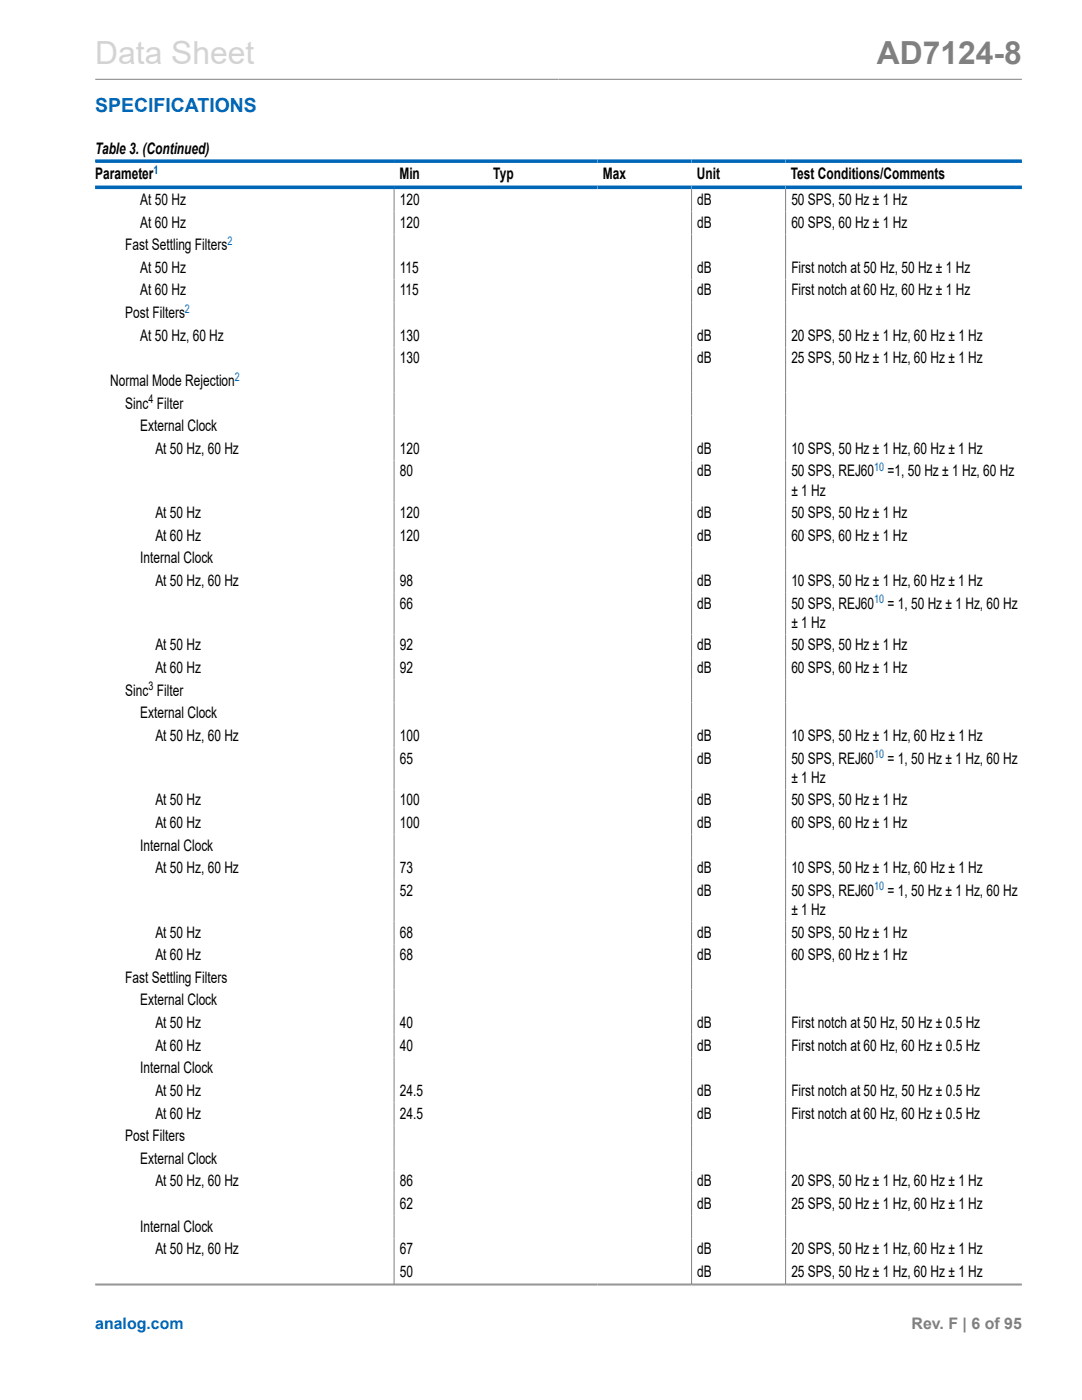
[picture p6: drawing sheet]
<svg xmlns="http://www.w3.org/2000/svg" width="216mm" height="279mm" viewBox="0 0 216 279" stroke-linecap="round" stroke-linejoin="round" font-family="sans-serif">
<defs><g id="words">
<text font-size="6.3" fill="#d3d3d3" x="19" y="12.7">Data Sheet</text>
<text font-size="6.3" fill="#808080" x="175" y="12.7">AD7124-8</text>
<text font-size="3.9" fill="#0067b8" x="19" y="22.3">SPECIFICATIONS</text>
<g font-size="3.2">
<text x="19" y="30.8">Table 3. (Continued)</text>
<text x="19" y="35.7">Parameter</text>
<text x="79.7" y="35.7">Min</text>
<text x="98.4" y="35.7">Typ</text>
<text x="120.3" y="35.7">Max</text>
<text x="139.1" y="35.7">Unit</text>
<text x="157.8" y="35.7">Test Conditions/Comments</text>
<text x="28" y="40.9">At 50 Hz</text>
<text x="79.8" y="40.9">120</text>
<text x="139.1" y="40.9">dB</text>
<text x="157.9" y="40.9">50 SPS, 50 Hz ± 1 Hz</text>
<text x="28" y="45.4">At 60 Hz</text>
<text x="79.8" y="45.4">120</text>
<text x="139.1" y="45.4">dB</text>
<text x="157.9" y="45.4">60 SPS, 60 Hz ± 1 Hz</text>
<text x="25" y="49.9">Fast Settling Filters</text>
<text x="28" y="54.5">At 50 Hz</text>
<text x="28" y="59">At 60 Hz</text>
<text x="79.8" y="54.5">115</text>
<text x="79.8" y="59">115</text>
<text x="139.1" y="54.5">dB</text>
<text x="139.1" y="59">dB</text>
<text x="157.9" y="54.5">First notch at 50 Hz, 50 Hz ± 1 Hz</text>
<text x="157.9" y="59">First notch at 60 Hz, 60 Hz ± 1 Hz</text>
<text x="25" y="63.5">Post Filters</text>
<text x="28" y="68">At 50 Hz, 60 Hz</text>
<text x="79.8" y="68">130</text>
<text x="139.1" y="68">dB</text>
<text x="157.9" y="68">20 SPS, 50 Hz ± 1 Hz, 60 Hz ± 1 Hz</text>
<text x="22" y="77">Normal Mode Rejection</text>
<text x="79.8" y="72.5">130</text>
<text x="139.1" y="72.5">dB</text>
<text x="157.9" y="72.5">25 SPS, 50 Hz ± 1 Hz, 60 Hz ± 1 Hz</text>
<text x="25" y="81.5">Sinc Filter</text>
<text x="28" y="86.1">External Clock</text>
<text x="31" y="90.6">At 50 Hz, 60 Hz</text>
<text x="79.8" y="90.6">120</text>
<text x="79.8" y="95.1">80</text>
<text x="139.1" y="90.6">dB</text>
<text x="139.1" y="95.1">dB</text>
<text x="157.9" y="90.6">10 SPS, 50 Hz ± 1 Hz, 60 Hz ± 1 Hz</text>
<text x="157.9" y="95.1">50 SPS, REJ60</text>
<text x="177.1" y="95.1">=1, 50 Hz ± 1 Hz, 60 Hz</text>
<text x="157.9" y="98.9">± 1 Hz</text>
<text x="31" y="103.4">At 50 Hz</text>
<text x="31" y="107.9">At 60 Hz</text>
<text x="79.8" y="103.4">120</text>
<text x="79.8" y="107.9">120</text>
<text x="139.1" y="103.4">dB</text>
<text x="139.1" y="107.9">dB</text>
<text x="157.9" y="103.4">50 SPS, 50 Hz ± 1 Hz</text>
<text x="157.9" y="107.9">60 SPS, 60 Hz ± 1 Hz</text>
<text x="28" y="112.5">Internal Clock</text>
<text x="31" y="117">At 50 Hz, 60 Hz</text>
<text x="79.8" y="117">98</text>
<text x="139.1" y="117">dB</text>
<text x="157.9" y="117">10 SPS, 50 Hz ± 1 Hz, 60 Hz ± 1 Hz</text>
<text x="79.8" y="121.5">66</text>
<text x="139.1" y="121.5">dB</text>
<text x="157.9" y="121.5">50 SPS, REJ60</text>
<text x="157.9" y="125.3">± 1 Hz</text>
<text x="177.1" y="121.5">= 1, 50 Hz ± 1 Hz, 60 Hz</text>
<text x="31" y="129.8">At 50 Hz</text>
<text x="79.8" y="129.8">92</text>
<text x="139.1" y="129.8">dB</text>
<text x="157.9" y="129.8">50 SPS, 50 Hz ± 1 Hz</text>
<text x="31" y="134.3">At 60 Hz</text>
<text x="79.8" y="134.3">92</text>
<text x="139.1" y="134.3">dB</text>
<text x="157.9" y="134.3">60 SPS, 60 Hz ± 1 Hz</text>
<text x="25" y="138.8">Sinc Filter</text>
<text x="28" y="143.4">External Clock</text>
<text x="31" y="147.9">At 50 Hz, 60 Hz</text>
<text x="79.8" y="147.9">100</text>
<text x="139.1" y="147.9">dB</text>
<text x="157.9" y="147.9">10 SPS, 50 Hz ± 1 Hz, 60 Hz ± 1 Hz</text>
<text x="79.8" y="152.4">65</text>
<text x="139.1" y="152.4">dB</text>
<text x="157.9" y="152.4">50 SPS, REJ60</text>
<text x="177.1" y="152.4">= 1, 50 Hz ± 1 Hz, 60 Hz</text>
<text x="31" y="160.7">At 50 Hz</text>
<text x="79.8" y="160.7">100</text>
<text x="139.1" y="160.7">dB</text>
<text x="157.9" y="156.2">± 1 Hz</text>
<text x="157.9" y="160.7">50 SPS, 50 Hz ± 1 Hz</text>
<text x="31" y="165.2">At 60 Hz</text>
<text x="79.8" y="165.2">100</text>
<text x="139.1" y="165.2">dB</text>
<text x="157.9" y="165.2">60 SPS, 60 Hz ± 1 Hz</text>
<text x="28" y="169.7">Internal Clock</text>
<text x="31" y="174.3">At 50 Hz, 60 Hz</text>
<text x="79.8" y="174.3">73</text>
<text x="79.8" y="178.8">52</text>
<text x="139.1" y="174.3">dB</text>
<text x="139.1" y="178.8">dB</text>
<text x="157.9" y="174.3">10 SPS, 50 Hz ± 1 Hz, 60 Hz ± 1 Hz</text>
<text x="157.9" y="178.8">50 SPS, REJ60</text>
<text x="177.1" y="178.8">= 1, 50 Hz ± 1 Hz, 60 Hz</text>
<text x="157.9" y="182.6">± 1 Hz</text>
<text x="31" y="187.1">At 50 Hz</text>
<text x="31" y="191.6">At 60 Hz</text>
<text x="79.8" y="187.1">68</text>
<text x="79.8" y="191.6">68</text>
<text x="139.1" y="187.1">dB</text>
<text x="139.1" y="191.6">dB</text>
<text x="157.9" y="187.1">50 SPS, 50 Hz ± 1 Hz</text>
<text x="157.9" y="191.6">60 SPS, 60 Hz ± 1 Hz</text>
<text x="25" y="196.1">Fast Settling Filters</text>
<text x="28" y="200.6">External Clock</text>
<text x="31" y="205.2">At 50 Hz</text>
<text x="31" y="209.7">At 60 Hz</text>
<text x="79.8" y="205.2">40</text>
<text x="79.8" y="209.7">40</text>
<text x="139.1" y="205.2">dB</text>
<text x="139.1" y="209.7">dB</text>
<text x="157.9" y="205.2">First notch at 50 Hz, 50 Hz ± 0.5 Hz</text>
<text x="157.9" y="209.7">First notch at 60 Hz, 60 Hz ± 0.5 Hz</text>
<text x="28" y="214.2">Internal Clock</text>
<text x="31" y="218.7">At 50 Hz</text>
<text x="79.8" y="218.7">24.5</text>
<text x="139.1" y="218.7">dB</text>
<text x="157.9" y="218.7">First notch at 50 Hz, 50 Hz ± 0.5 Hz</text>
<text x="25" y="227.7">Post Filters</text>
<text x="31" y="223.2">At 60 Hz</text>
<text x="79.8" y="223.2">24.5</text>
<text x="139.1" y="223.2">dB</text>
<text x="157.9" y="223.2">First notch at 60 Hz, 60 Hz ± 0.5 Hz</text>
<text x="28" y="232.3">External Clock</text>
<text x="31" y="236.8">At 50 Hz, 60 Hz</text>
<text x="79.8" y="236.8">86</text>
<text x="139.1" y="236.8">dB</text>
<text x="157.9" y="236.8">20 SPS, 50 Hz ± 1 Hz, 60 Hz ± 1 Hz</text>
<text x="28" y="245.8">Internal Clock</text>
<text x="79.8" y="241.3">62</text>
<text x="139.1" y="241.3">dB</text>
<text x="157.9" y="241.3">25 SPS, 50 Hz ± 1 Hz, 60 Hz ± 1 Hz</text>
<text x="31" y="250.3">At 50 Hz, 60 Hz</text>
<text x="79.8" y="250.3">67</text>
<text x="139.1" y="250.3">dB</text>
<text x="157.9" y="250.3">20 SPS, 50 Hz ± 1 Hz, 60 Hz ± 1 Hz</text>
<text x="79.8" y="254.8">50</text>
<text x="139.1" y="254.8">dB</text>
<text x="157.9" y="254.8">25 SPS, 50 Hz ± 1 Hz, 60 Hz ± 1 Hz</text>
</g>
<text font-size="3.2" fill="#0067b8" x="19" y="265.3">analog.com</text>
<text font-size="3.2" fill="#808080" x="181.9" y="265.3">Rev. F | 6 of 95</text>
<g font-size="2.4" fill="#0067b8">
<text x="30.6" y="34.6">1</text>
<text x="45.4" y="48.9">2</text>
<text x="36.9" y="62.4">2</text>
<text x="46.9" y="76">2</text>
<text x="174.4" y="94">10</text>
<text x="174.4" y="120.4">10</text>
<text x="174.4" y="151.3">10</text>
<text x="174.4" y="177.7">10</text>
</g>
<g font-size="2.4">
<text x="29.6" y="80.5">4</text>
<text x="29.6" y="137.8">3</text>
</g>
</g></defs>
<path d="M19 15.8h184.9M78.6 37.7v218.7M138 37.7v218.7M156.8 37.7v218.7M19 256.3h184.9M19 256.4h184.9" fill="none" stroke="#808080" stroke-width=".2"/>
<path d="M19 32.2h184.9M19 37.4h184.9" fill="none" stroke="#0067b8" stroke-width=".71"/>
<use href="#words"/>
</svg>
